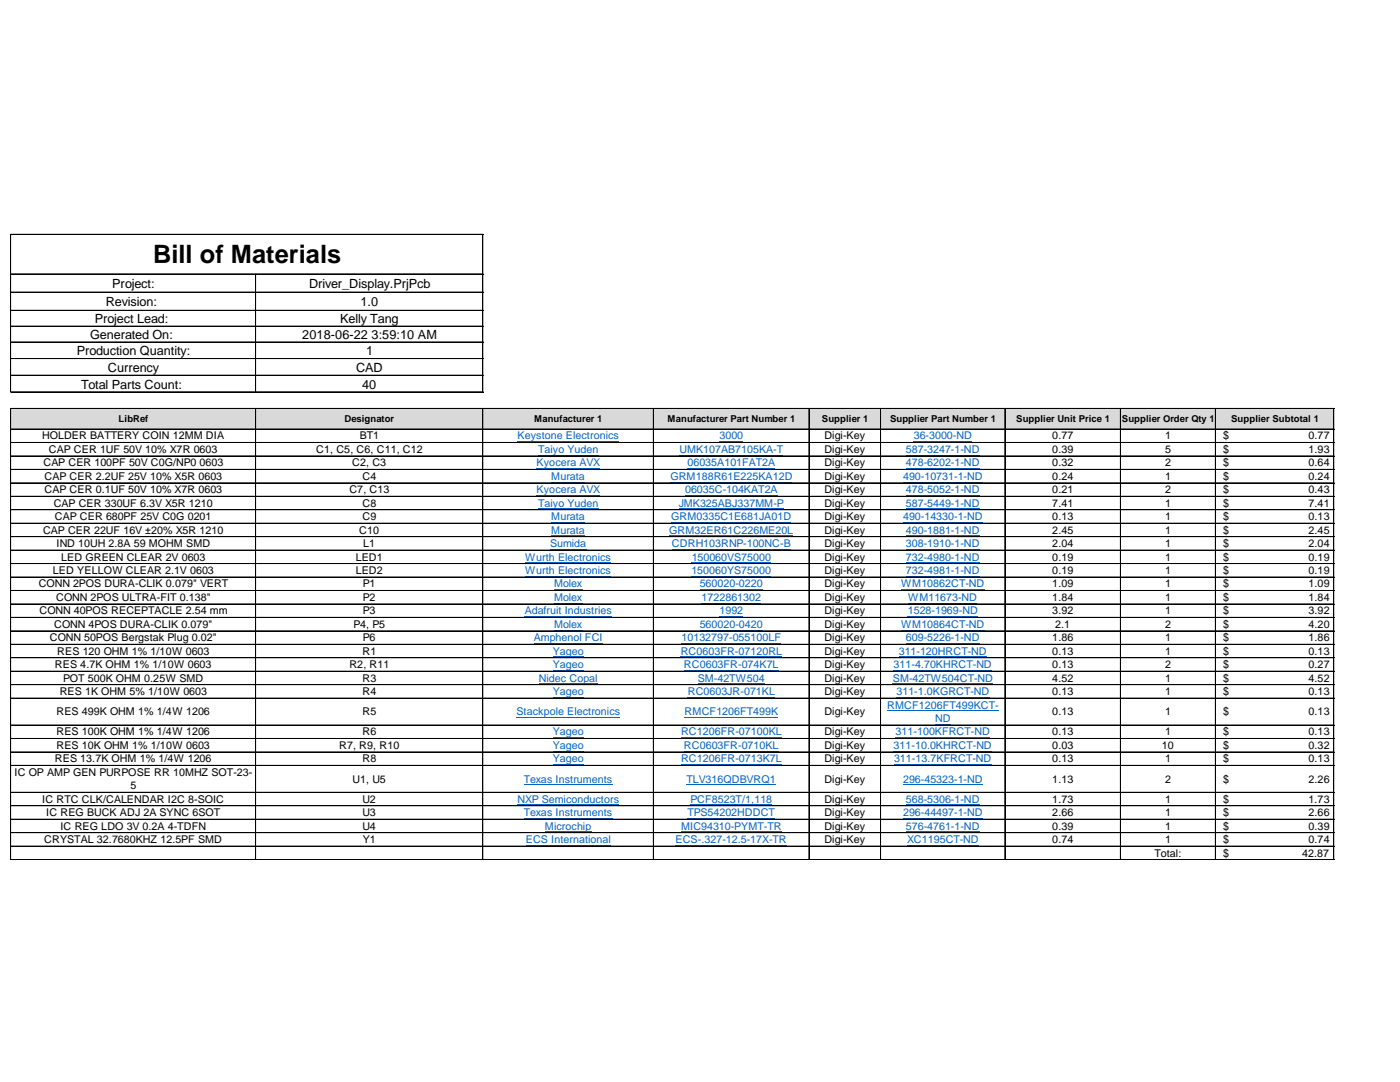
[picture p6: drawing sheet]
<svg xmlns="http://www.w3.org/2000/svg" width="279mm" height="216mm" viewBox="0 0 279 216" stroke-linecap="round" stroke-linejoin="round" font-family="sans-serif">
<defs><g id="words">
<text font-size="5.1" x="30.6" y="52.4">Bill of Materials</text>
<g font-size="2.5">
<text x="22.4" y="57.5">Project:</text>
<text x="61.7" y="57.5">Driver_Display.PrjPcb</text>
<text x="18.9" y="64.5">Project Lead:</text>
<text x="21.2" y="61.1">Revision:</text>
<text x="67.9" y="64.5">Kelly Tang</text>
<text x="71.9" y="61.1">1.0</text>
<text x="15.3" y="70.9">Production Quantity:</text>
<text x="18" y="67.7">Generated On:</text>
<text x="60.3" y="67.7">2018-06-22 3:59:10 AM</text>
<text x="73" y="70.9">1</text>
<text x="16.2" y="77.5">Total Parts Count:</text>
<text x="21.5" y="74.2">Currency</text>
<text x="71.1" y="74.2">CAD</text>
<text x="72.3" y="77.5">40</text>
</g>
<g font-size="2.1">
<text x="8.4" y="87.7">HOLDER BATTERY COIN 12MM DIA</text>
<text x="71.8" y="87.7">BT1</text>
<text x="164.5" y="87.7">Digi-Key</text>
<text x="210" y="87.7">0.77</text>
<text x="232.5" y="87.7">1</text>
<text x="244.1" y="87.7">$</text>
<text x="261.1" y="87.7">0.77</text>
<text x="8.7" y="93.1">CAP CER 100PF 50V C0G/NP0 0603</text>
<text x="8.9" y="95.7">CAP CER 2.2UF 25V 10% X5R 0603</text>
<text x="9.8" y="90.4">CAP CER 1UF 50V 10% X7R 0603</text>
<text x="63.1" y="90.4">C1, C5, C6, C11, C12</text>
<text x="70.3" y="93.1">C2, C3</text>
<text x="72.3" y="95.7">C4</text>
<text x="164.5" y="90.4">Digi-Key</text>
<text x="164.5" y="93.1">Digi-Key</text>
<text x="164.5" y="95.7">Digi-Key</text>
<text x="210" y="90.4">0.39</text>
<text x="210" y="93.1">0.32</text>
<text x="210" y="95.7">0.24</text>
<text x="232.5" y="90.4">5</text>
<text x="232.5" y="93.1">2</text>
<text x="232.5" y="95.7">1</text>
<text x="244.1" y="90.4">$</text>
<text x="244.1" y="93.1">$</text>
<text x="244.1" y="95.7">$</text>
<text x="261.1" y="90.4">1.93</text>
<text x="261.1" y="93.1">0.64</text>
<text x="261.1" y="95.7">0.24</text>
<text x="8.9" y="98.4">CAP CER 0.1UF 50V 10% X7R 0603</text>
<text x="10.7" y="101.1">CAP CER 330UF 6.3V X5R 1210</text>
<text x="69.7" y="98.4">C7, C13</text>
<text x="72.3" y="101.1">C8</text>
<text x="164.5" y="98.4">Digi-Key</text>
<text x="164.5" y="101.1">Digi-Key</text>
<text x="210" y="98.4">0.21</text>
<text x="210" y="101.1">7.41</text>
<text x="232.5" y="98.4">2</text>
<text x="232.5" y="101.1">1</text>
<text x="244.1" y="98.4">$</text>
<text x="244.1" y="101.1">$</text>
<text x="261.1" y="98.4">0.43</text>
<text x="261.1" y="101.1">7.41</text>
<text x="8.6" y="106.5">CAP CER 22UF 16V ±20% X5R 1210</text>
<text x="11" y="103.8">CAP CER 680PF 25V C0G 0201</text>
<text x="71.7" y="106.5">C10</text>
<text x="72.3" y="103.8">C9</text>
<text x="164.5" y="103.8">Digi-Key</text>
<text x="164.5" y="106.5">Digi-Key</text>
<text x="210" y="103.8">0.13</text>
<text x="210" y="106.5">2.45</text>
<text x="232.5" y="103.8">1</text>
<text x="232.5" y="106.5">1</text>
<text x="244.1" y="103.8">$</text>
<text x="244.1" y="106.5">$</text>
<text x="261.1" y="103.8">0.13</text>
<text x="261.1" y="106.5">2.45</text>
<text x="11.3" y="109.2">IND 10UH 2.8A 59 MOHM SMD</text>
<text x="12.2" y="111.9">LED GREEN CLEAR 2V 0603</text>
<text x="71" y="111.9">LED1</text>
<text x="72.5" y="109.2">L1</text>
<text x="164.5" y="109.2">Digi-Key</text>
<text x="164.5" y="111.9">Digi-Key</text>
<text x="210" y="109.2">2.04</text>
<text x="210" y="111.9">0.19</text>
<text x="232.5" y="109.2">1</text>
<text x="232.5" y="111.9">1</text>
<text x="244.1" y="109.2">$</text>
<text x="244.1" y="111.9">$</text>
<text x="261.1" y="109.2">2.04</text>
<text x="261.1" y="111.9">0.19</text>
<text x="7.7" y="117.2">CONN 2POS DURA-CLIK 0.079&quot; VERT</text>
<text x="10.6" y="114.5">LED YELLOW CLEAR 2.1V 0603</text>
<text x="11.2" y="119.9">CONN 2POS ULTRA-FIT 0.138&quot;</text>
<text x="71" y="114.5">LED2</text>
<text x="72.4" y="117.2">P1</text>
<text x="72.4" y="119.9">P2</text>
<text x="164.5" y="114.5">Digi-Key</text>
<text x="164.5" y="117.2">Digi-Key</text>
<text x="164.5" y="119.9">Digi-Key</text>
<text x="210" y="114.5">0.19</text>
<text x="210" y="117.2">1.09</text>
<text x="210" y="119.9">1.84</text>
<text x="232.5" y="114.5">1</text>
<text x="232.5" y="117.2">1</text>
<text x="232.5" y="119.9">1</text>
<text x="244.1" y="114.5">$</text>
<text x="244.1" y="117.2">$</text>
<text x="244.1" y="119.9">$</text>
<text x="261.1" y="114.5">0.19</text>
<text x="261.1" y="117.2">1.09</text>
<text x="261.1" y="119.9">1.84</text>
<text x="7.9" y="122.6">CONN 40POS RECEPTACLE 2.54 mm</text>
<text x="10.8" y="125.3">CONN 4POS DURA-CLIK 0.079&quot;</text>
<text x="70.5" y="125.3">P4, P5</text>
<text x="72.4" y="122.6">P3</text>
<text x="164.5" y="122.6">Digi-Key</text>
<text x="164.5" y="125.3">Digi-Key</text>
<text x="210" y="122.6">3.92</text>
<text x="210.6" y="125.3">2.1</text>
<text x="232.5" y="122.6">1</text>
<text x="232.5" y="125.3">2</text>
<text x="244.1" y="122.6">$</text>
<text x="244.1" y="125.3">$</text>
<text x="261.1" y="122.6">3.92</text>
<text x="261.1" y="125.3">4.20</text>
<text x="9.9" y="128">CONN 50POS Bergstak Plug 0.02&quot;</text>
<text x="11.4" y="130.6">RES 120 OHM 1% 1/10W 0603</text>
<text x="72.3" y="130.6">R1</text>
<text x="72.4" y="128">P6</text>
<text x="164.5" y="128">Digi-Key</text>
<text x="164.5" y="130.6">Digi-Key</text>
<text x="210" y="128">1.86</text>
<text x="210" y="130.6">0.13</text>
<text x="232.5" y="128">1</text>
<text x="232.5" y="130.6">1</text>
<text x="244.1" y="128">$</text>
<text x="244.1" y="130.6">$</text>
<text x="261.1" y="128">1.86</text>
<text x="261.1" y="130.6">0.13</text>
<text x="11" y="133.3">RES 4.7K OHM 1% 1/10W 0603</text>
<text x="12.6" y="136">POT 500K OHM 0.25W SMD</text>
<text x="69.7" y="133.3">R2, R11</text>
<text x="72.3" y="136">R3</text>
<text x="164.5" y="133.3">Digi-Key</text>
<text x="164.5" y="136">Digi-Key</text>
<text x="210" y="133.3">0.13</text>
<text x="210" y="136">4.52</text>
<text x="232.5" y="133.3">2</text>
<text x="232.5" y="136">1</text>
<text x="244.1" y="133.3">$</text>
<text x="244.1" y="136">$</text>
<text x="261.1" y="133.3">0.27</text>
<text x="261.1" y="136">4.52</text>
<text x="11.3" y="142.7">RES 499K OHM 1% 1/4W 1206</text>
<text x="11.9" y="138.7">RES 1K OHM 5% 1/10W 0603</text>
<text x="72.3" y="138.7">R4</text>
<text x="72.3" y="142.7">R5</text>
<text x="164.5" y="138.7">Digi-Key</text>
<text x="164.5" y="142.7">Digi-Key</text>
<text x="210" y="138.7">0.13</text>
<text x="210" y="142.7">0.13</text>
<text x="232.5" y="138.7">1</text>
<text x="232.5" y="142.7">1</text>
<text x="244.1" y="138.7">$</text>
<text x="244.1" y="142.7">$</text>
<text x="261.1" y="138.7">0.13</text>
<text x="261.1" y="142.7">0.13</text>
<text x="11.3" y="146.8">RES 100K OHM 1% 1/4W 1206</text>
<text x="11.3" y="149.4">RES 10K OHM 1% 1/10W 0603</text>
<text x="67.7" y="149.4">R7, R9, R10</text>
<text x="72.3" y="146.8">R6</text>
<text x="164.5" y="146.8">Digi-Key</text>
<text x="164.5" y="149.4">Digi-Key</text>
<text x="210" y="146.8">0.13</text>
<text x="210" y="149.4">0.03</text>
<text x="231.9" y="149.4">10</text>
<text x="232.5" y="146.8">1</text>
<text x="244.1" y="146.8">$</text>
<text x="244.1" y="149.4">$</text>
<text x="261.1" y="146.8">0.13</text>
<text x="261.1" y="149.4">0.32</text>
<text x="2.9" y="154.8">IC OP AMP GEN PURPOSE RR 10MHZ SOT-23-</text>
<text x="11" y="152.1">RES 13.7K OHM 1% 1/4W 1206</text>
<text x="72.3" y="152.1">R8</text>
<text x="164.5" y="152.1">Digi-Key</text>
<text x="210" y="152.1">0.13</text>
<text x="232.5" y="152.1">1</text>
<text x="244.1" y="152.1">$</text>
<text x="261.1" y="152.1">0.13</text>
<text x="8.4" y="160.2">IC RTC CLK/CALENDAR I2C 8-SOIC</text>
<text x="26" y="157.5">5</text>
<text x="70.4" y="156.2">U1, U5</text>
<text x="72.3" y="160.2">U2</text>
<text x="164.5" y="156.2">Digi-Key</text>
<text x="164.5" y="160.2">Digi-Key</text>
<text x="210" y="156.2">1.13</text>
<text x="210" y="160.2">1.73</text>
<text x="232.5" y="156.2">2</text>
<text x="232.5" y="160.2">1</text>
<text x="244.1" y="156.2">$</text>
<text x="244.1" y="160.2">$</text>
<text x="261.1" y="156.2">2.26</text>
<text x="261.1" y="160.2">1.73</text>
<text x="9.2" y="162.9">IC REG BUCK ADJ 2A SYNC 6SOT</text>
<text x="12.1" y="165.5">IC REG LDO 3V 0.2A 4-TDFN</text>
<text x="72.3" y="162.9">U3</text>
<text x="72.3" y="165.5">U4</text>
<text x="164.5" y="162.9">Digi-Key</text>
<text x="164.5" y="165.5">Digi-Key</text>
<text x="210" y="162.9">2.66</text>
<text x="210" y="165.5">0.39</text>
<text x="232.5" y="162.9">1</text>
<text x="232.5" y="165.5">1</text>
<text x="244.1" y="162.9">$</text>
<text x="244.1" y="165.5">$</text>
<text x="261.1" y="162.9">2.66</text>
<text x="261.1" y="165.5">0.39</text>
<text x="8.8" y="168.2">CRYSTAL 32.7680KHZ 12.5PF SMD</text>
<text x="72.4" y="168.2">Y1</text>
<text x="164.5" y="168.2">Digi-Key</text>
<text x="210" y="168.2">0.74</text>
<text x="230.4" y="170.9">Total:</text>
<text x="232.5" y="168.2">1</text>
<text x="244.1" y="168.2">$</text>
<text x="244.1" y="170.9">$</text>
<text x="259.9" y="170.9">42.87</text>
<text x="261.1" y="168.2">0.74</text>
</g>
<g font-size="2.1" fill="#0563c1">
<text x="103.3" y="87.7">Keystone Electronics</text>
<text x="143.6" y="87.7">3000</text>
<text x="182.4" y="87.7">36-3000-ND</text>
<text x="107.1" y="93.1">Kyocera AVX</text>
<text x="107.4" y="90.4">Taiyo Yuden</text>
<text x="110" y="95.7">Murata</text>
<text x="133.8" y="95.7">GRM188R61E225KA12D</text>
<text x="135.6" y="90.4">UMK107AB7105KA-T</text>
<text x="137.2" y="93.1">06035A101FAT2A</text>
<text x="180.2" y="95.7">490-10731-1-ND</text>
<text x="180.8" y="90.4">587-3247-1-ND</text>
<text x="180.8" y="93.1">478-6202-1-ND</text>
<text x="107.1" y="98.4">Kyocera AVX</text>
<text x="107.4" y="101.1">Taiyo Yuden</text>
<text x="135.4" y="101.1">JMK325ABJ337MM-P</text>
<text x="136.7" y="98.4">06035C-104KAT2A</text>
<text x="180.8" y="98.4">478-5052-1-ND</text>
<text x="180.8" y="101.1">587-5449-1-ND</text>
<text x="110" y="103.8">Murata</text>
<text x="110" y="106.5">Murata</text>
<text x="133.6" y="106.5">GRM32ER61C226ME20L</text>
<text x="133.9" y="103.8">GRM0335C1E681JA01D</text>
<text x="180.2" y="103.8">490-14330-1-ND</text>
<text x="180.8" y="106.5">490-1881-1-ND</text>
<text x="104.8" y="111.9">Wurth Electronics</text>
<text x="109.8" y="109.2">Sumida</text>
<text x="134.1" y="109.2">CDRH103RNP-100NC-B</text>
<text x="138.1" y="111.9">150060VS75000</text>
<text x="180.8" y="109.2">308-1910-1-ND</text>
<text x="180.8" y="111.9">732-4980-1-ND</text>
<text x="104.8" y="114.5">Wurth Electronics</text>
<text x="110.6" y="117.2">Molex</text>
<text x="110.6" y="119.9">Molex</text>
<text x="138" y="114.5">150060YS75000</text>
<text x="139.6" y="117.2">560020-0220</text>
<text x="140" y="119.9">1722861302</text>
<text x="179.8" y="117.2">WM10862CT-ND</text>
<text x="180.8" y="114.5">732-4981-1-ND</text>
<text x="181.3" y="119.9">WM11673-ND</text>
<text x="104.7" y="122.6">Adafruit Industries</text>
<text x="110.6" y="125.3">Molex</text>
<text x="139.6" y="125.3">560020-0420</text>
<text x="143.6" y="122.6">1992</text>
<text x="179.8" y="125.3">WM10864CT-ND</text>
<text x="181.2" y="122.6">1528-1969-ND</text>
<text x="106.5" y="128">Amphenol FCI</text>
<text x="110.3" y="130.6">Yageo</text>
<text x="135.8" y="130.6">RC0603FR-07120RL</text>
<text x="136" y="128">10132797-055100LF</text>
<text x="179.4" y="130.6">311-120HRCT-ND</text>
<text x="180.8" y="128">609-5226-1-ND</text>
<text x="107.6" y="136">Nidec Copal</text>
<text x="110.3" y="133.3">Yageo</text>
<text x="136.5" y="133.3">RC0603FR-074K7L</text>
<text x="139.2" y="136">SM-42TW504</text>
<text x="178.2" y="136">SM-42TW504CT-ND</text>
<text x="178.3" y="133.3">311-4.70KHRCT-ND</text>
<text x="103.1" y="142.7">Stackpole Electronics</text>
<text x="110.3" y="138.7">Yageo</text>
<text x="136.6" y="142.7">RMCF1206FT499K</text>
<text x="137.3" y="138.7">RC0603JR-071KL</text>
<text x="177.1" y="141.4">RMCF1206FT499KCT-</text>
<text x="178.9" y="138.7">311-1.0KGRCT-ND</text>
<text x="110.3" y="146.8">Yageo</text>
<text x="110.3" y="149.4">Yageo</text>
<text x="135.9" y="146.8">RC1206FR-07100KL</text>
<text x="136.5" y="149.4">RC0603FR-0710KL</text>
<text x="178.3" y="149.4">311-10.0KHRCT-ND</text>
<text x="178.7" y="146.8">311-100KFRCT-ND</text>
<text x="186.6" y="144.1">ND</text>
<text x="110.3" y="152.1">Yageo</text>
<text x="135.9" y="152.1">RC1206FR-0713K7L</text>
<text x="178.4" y="152.1">311-13.7KFRCT-ND</text>
<text x="103.3" y="160.2">NXP Semiconductors</text>
<text x="104.6" y="156.2">Texas Instruments</text>
<text x="137" y="156.2">TLV316QDBVRQ1</text>
<text x="137.8" y="160.2">PCF8523T/1,118</text>
<text x="180.2" y="156.2">296-45323-1-ND</text>
<text x="180.8" y="160.2">568-5306-1-ND</text>
<text x="104.6" y="162.9">Texas Instruments</text>
<text x="108.7" y="165.5">Microchip</text>
<text x="135.9" y="165.5">MIC94310-PYMT-TR</text>
<text x="137.2" y="162.9">TPS54202HDDCT</text>
<text x="180.2" y="162.9">296-44497-1-ND</text>
<text x="180.8" y="165.5">576-4761-1-ND</text>
<text x="105" y="168.2">ECS International</text>
<text x="134.8" y="168.2">ECS-.327-12.5-17X-TR</text>
<text x="181" y="168.2">XC1195CT-ND</text>
</g>
<g font-size="1.9">
<text x="23.7" y="84.2">LibRef</text>
<text x="68.8" y="84.2">Designator</text>
<text x="106.6" y="84.2">Manufacturer 1</text>
<text x="133.2" y="84.2">Manufacturer Part Number 1</text>
<text x="164" y="84.2">Supplier 1</text>
<text x="177.6" y="84.2">Supplier Part Number 1</text>
<text x="202.8" y="84.2">Supplier Unit Price 1</text>
<text x="223.9" y="84.2">Supplier Order Qty 1</text>
<text x="245.7" y="84.2">Supplier Subtotal 1</text>
</g>
</g></defs>
<path d="M2.1 81.5h264.2v4.2h-264.2z" fill="#d9d9d9"/>
<g fill="none" stroke="#0563c1" stroke-width=".2">
<path d="M103.3 88.1h20.2M107.1 93.5h12.6M107.1 98.9h12.6M107.4 90.8h12M110 96.2h6.7M133.8 96.2h24.3M135.6 90.8h20.7M136.7 98.9h18.5M137.2 93.5h17.5M143.6 88.1h4.7M180.2 96.2h15.9M180.8 90.8h14.7"/>
<path d="M180.8 93.5h14.7M180.8 98.9h14.7M182.4 88.1h11.6M104.8 112.3h17.1M104.8 115h17.1M107.4 101.6h12M109.8 109.6h7.2M110 104.2h6.7M110 106.9h6.7M110.6 117.7h5.6M133.6 106.9h24.7M133.9 104.2h24"/>
<path d="M134.1 109.6h23.7M135.4 101.6h21M138 115h15.9M138.1 112.3h15.8M139.6 117.7h12.6M179.8 117.7h16.6M180.2 104.2h15.9M180.8 101.6h14.7M180.8 106.9h14.7M180.8 109.6h14.7M180.8 112.3h14.7M180.8 115h14.7"/>
<path d="M104.7 123h17.4M106.5 128.4h13.8M107.6 136.5h11.7M110.3 131.1h6.2M110.3 133.8h6.2M110.3 139.1h6.2M110.6 120.3h5.6M110.6 125.7h5.6M135.8 131.1h20.3M136 128.4h19.8M136.5 133.8h18.9M137.3 139.1h17.3"/>
<path d="M139.2 136.5h13.4M139.6 125.7h12.6M140 120.3h11.9M143.6 123h4.7M178.2 136.5h20M178.3 133.8h19.6M178.9 139.1h18.6M179.4 131.1h17.5M179.8 125.7h16.6M180.8 128.4h14.7M181.2 123h14M181.3 120.3h13.7"/>
<path d="M103.1 143.2h20.7M104.6 156.6h17.6M110.3 147.2h6.2M110.3 149.9h6.2M110.3 152.6h6.2M135.9 147.2h20.1M135.9 152.6h20.1M136.5 149.9h18.9M136.6 143.2h18.7M137 156.6h17.8M177.1 141.8h22.2M178.3 149.9h19.6"/>
<path d="M178.4 152.6h19.4M178.7 147.2h18.8M180.2 156.6h15.9M186.6 144.5h3.1M103.3 160.6h20.2M104.6 163.3h17.6M105 168.7h16.9M108.7 166h9.3M134.8 168.7h22.2M135.9 166h20.1M137.2 163.3h17.4M137.8 160.6h16.3"/>
<path d="M180.2 163.3h15.9M180.8 160.6h14.7M180.8 166h14.7M181 168.7h14.3"/>
</g>
<g fill="none" stroke="#000" stroke-width=".2">
<path d="M2.1 46.8v31.5M2.2 46.8v31.5M2.2 46.8h94.2M2.2 54.6h94.2M2.2 54.7h94.2M2.2 58.3h94.2M51 54.7v23.6M96.3 46.8v31.5M96.4 46.8v31.5M2.2 61.9h94.2M2.2 62h94.2M2.2 65.1h94.2"/>
<path d="M2.2 68.2h94.2M2.2 71.5h94.2M2.2 71.6h94.2M2.2 74.9h94.2M2.2 78.2h94.2M2.1 81.5v90.1M2.2 81.5v90.1M2.2 81.5h264.1M2.2 85.6h264.1M2.2 88.3h264.1M2.2 91h264.1M2.2 93.7h264.1"/>
<path d="M2.2 96.3h264.1M2.2 96.4h264.1M2.2 99h264.1M2.2 99.1h264.1M51 81.6v90M96.3 81.6v90M96.4 81.6v90M130.4 81.6v90M161.4 81.6l.1 90M175.7 81.6v90M175.8 81.6v90M200.5 81.6v90"/>
<path d="M200.6 81.6v90M223.6 81.6v90M242.6 81.6v90M266.2 81.6v90M2.2 101.7h264.1M2.2 104.4h264.1M2.2 107.1h264.1M2.2 109.8h264.1M2.2 112.5h264.1M2.2 115.1h264.1M2.2 117.8h264.1M2.2 117.9h264.1"/>
<path d="M2.2 120.5h264.1M2.2 123.2h264.1M2.2 125.9h264.1M2.2 128.6h264.1M2.2 131.2h264.1M2.2 133.9h264.1M2.2 134h264.1M2.2 136.6h264.1M2.2 136.7h264.1M2.2 139.3h264.1M2.2 144.7h264.1M2.2 147.4h264.1"/>
<path d="M2.2 150h264.1M2.2 150.1h264.1M2.2 152.7h264.1M2.2 152.8h264.1M2.2 158.1h264.1M2.2 160.8h264.1M2.2 163.5h264.1M2.2 166.1h264.1M2.2 166.2h264.1M2.2 168.8h264.1M2.2 168.9h264.1M2.2 171.5h264.1"/>
</g>
<use href="#words"/>
</svg>
